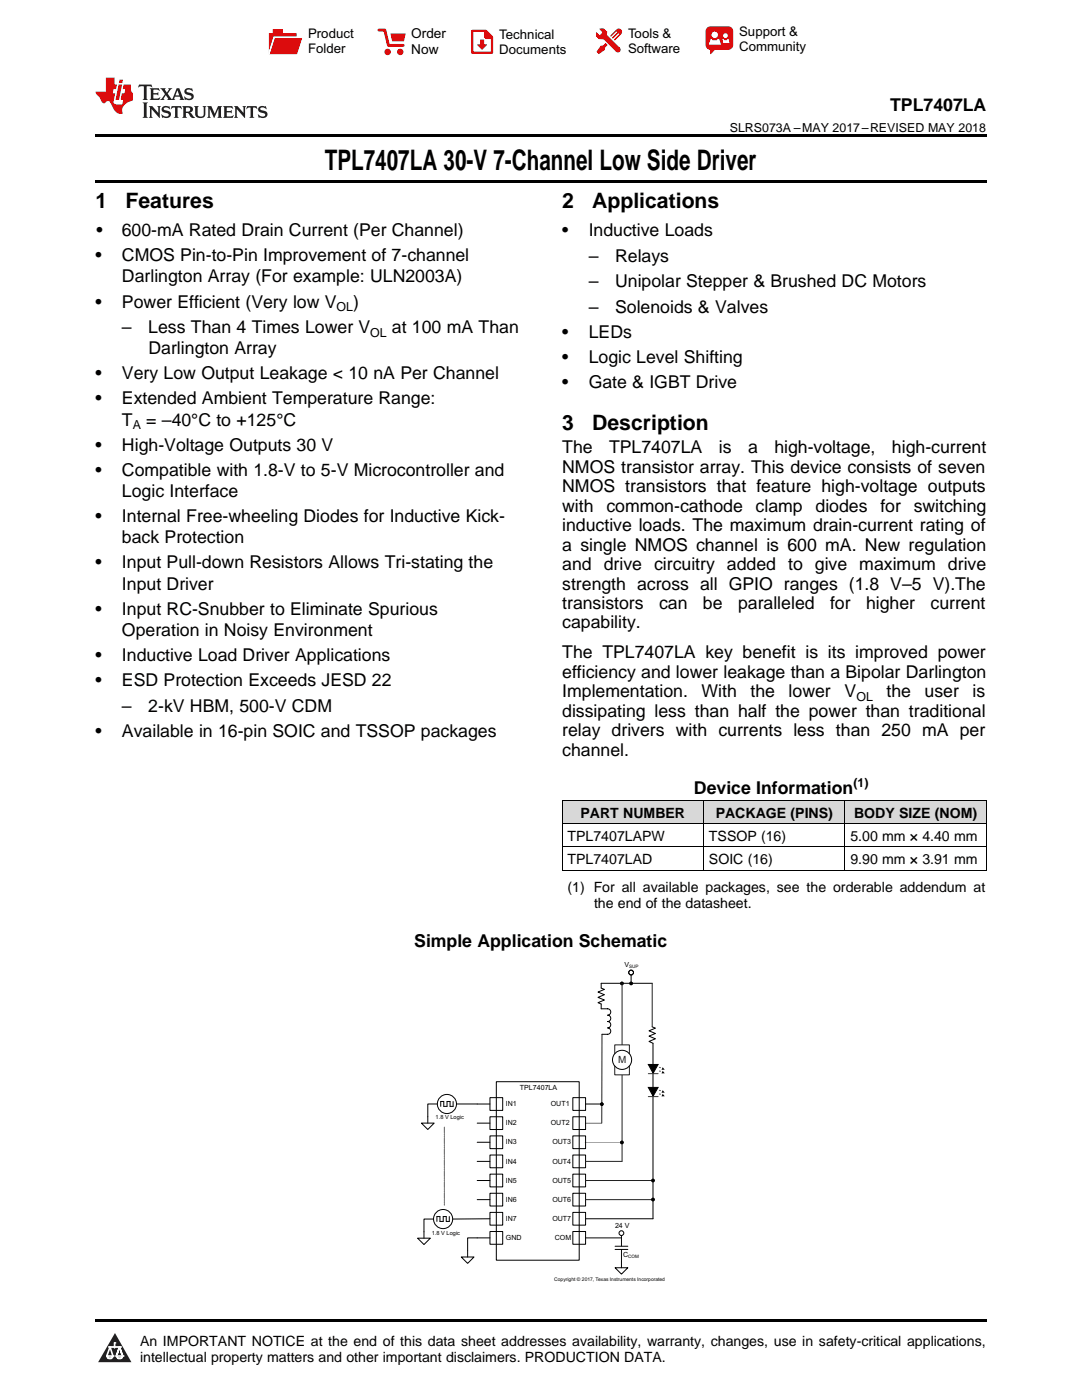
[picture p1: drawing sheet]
<svg xmlns="http://www.w3.org/2000/svg" width="216mm" height="279mm" viewBox="0 0 216 279" stroke-linecap="round" stroke-linejoin="round" font-family="sans-serif">
<defs><g id="words">
<text font-size="5.6" x="64.8" y="33.9">TPL7407LA 30-V 7-Channel Low Side Driver</text>
<g font-size="4.2">
<text x="19" y="41.4">1</text>
<text x="25" y="41.4">Features</text>
<text x="112.2" y="41.4">2</text>
<text x="118.2" y="41.4">Applications</text>
<text x="112.2" y="85.8">3</text>
<text x="118.2" y="85.8">Description</text>
</g>
<g font-size="3.5">
<text x="177.6" y="22.2">TPL7407LA</text>
<text x="19.2" y="47.1">•</text>
<text x="24.3" y="47.1">600-mA Rated Drain Current (Per Channel)</text>
<text x="112.2" y="47.1">•</text>
<text x="117.5" y="47.1">Inductive Loads</text>
<text x="19" y="52.1">•</text>
<text x="24.3" y="52.1">CMOS Pin-to-Pin Improvement of 7-channel</text>
<text x="117.5" y="52.2">–</text>
<text x="122.7" y="52.2">Relays</text>
<text x="24.3" y="56.4">Darlington Array (For example: ULN2003A)</text>
<text x="117.5" y="57.3">–</text>
<text x="122.7" y="57.3">Unipolar Stepper &amp; Brushed DC Motors</text>
<text x="19" y="61.4">•</text>
<text x="24.3" y="61.4">Power Efficient (Very low V</text>
<text x="70.5" y="61.4">)</text>
<text x="117.5" y="62.4">–</text>
<text x="122.7" y="62.4">Solenoids &amp; Valves</text>
<text x="24.3" y="66.5">–</text>
<text x="29.6" y="66.5">Less Than 4 Times Lower V</text>
<text x="29.6" y="70.7">Darlington Array</text>
<text x="78.2" y="66.5">at 100 mA Than</text>
<text x="112.2" y="67.4">•</text>
<text x="117.5" y="67.4">LEDs</text>
<text x="19" y="75.7">•</text>
<text x="24.3" y="75.7">Very Low Output Leakage &lt; 10 nA Per Channel</text>
<text x="112.2" y="72.4">•</text>
<text x="112.2" y="77.4">•</text>
<text x="117.5" y="72.4">Logic Level Shifting</text>
<text x="117.5" y="77.4">Gate &amp; IGBT Drive</text>
<text x="19" y="80.7">•</text>
<text x="24.3" y="80.7">Extended Ambient Temperature Range:</text>
<text x="19" y="90">•</text>
<text x="24.3" y="84.9">T</text>
<text x="24.3" y="90">High-Voltage Outputs 30 V</text>
<text x="29.2" y="84.9">= –40°C to +125°C</text>
<text x="19" y="95">•</text>
<text x="24.3" y="95">Compatible with 1.8-V to 5-V Microcontroller and</text>
<text x="112.2" y="90.5">The</text>
<text x="112.2" y="94.4">NMOS transistor array. This device consists of seven</text>
<text x="121.5" y="90.5">TPL7407LA</text>
<text x="143.4" y="90.5">is</text>
<text x="149.3" y="90.5">a</text>
<text x="154.5" y="90.5">high-voltage,</text>
<text x="178" y="90.5">high-current</text>
<text x="24.3" y="99.2">Logic Interface</text>
<text x="112.2" y="98.2">NMOS transistors that feature high-voltage outputs</text>
<text x="19" y="104.2">•</text>
<text x="24.3" y="104.2">Internal Free-wheeling Diodes for Inductive Kick-</text>
<text x="112.2" y="102.1">with</text>
<text x="112.2" y="106">inductive loads. The maximum drain-current rating of</text>
<text x="121" y="102.1">common-cathode</text>
<text x="150.8" y="102.1">clamp</text>
<text x="162.7" y="102.1">diodes</text>
<text x="175.7" y="102.1">for</text>
<text x="182.3" y="102.1">switching</text>
<text x="19" y="113.5">•</text>
<text x="24.3" y="108.4">back Protection</text>
<text x="24.3" y="113.5">Input Pull-down Resistors Allows Tri-stating the</text>
<text x="112.2" y="109.9">a single NMOS channel is 600 mA. New regulation</text>
<text x="112.2" y="113.8">and drive circuitry added to give maximum drive</text>
<text x="24.3" y="117.7">Input Driver</text>
<text x="112.2" y="117.7">strength across all GPIO ranges (1.8 V–5 V).The</text>
<text x="19" y="122.7">•</text>
<text x="24.3" y="122.7">Input RC-Snubber to Eliminate Spurious</text>
<text x="112.2" y="121.5">transistors</text>
<text x="112.2" y="125.4">capability.</text>
<text x="131.5" y="121.5">can</text>
<text x="140.3" y="121.5">be</text>
<text x="147.3" y="121.5">paralleled</text>
<text x="165.6" y="121.5">for</text>
<text x="172.8" y="121.5">higher</text>
<text x="185.7" y="121.5">current</text>
<text x="19" y="131.9">•</text>
<text x="24.3" y="126.9">Operation in Noisy Environment</text>
<text x="24.3" y="131.9">Inductive Load Driver Applications</text>
<text x="112.2" y="131.4">The TPL7407LA key benefit is its improved power</text>
<text x="19" y="136.9">•</text>
<text x="24.3" y="136.9">ESD Protection Exceeds JESD 22</text>
<text x="112.2" y="135.3">efficiency and lower leakage than a Bipolar Darlington</text>
<text x="24.3" y="142">–</text>
<text x="29.6" y="142">2-kV HBM, 500-V CDM</text>
<text x="112.2" y="139.1">Implementation.</text>
<text x="112.2" y="143">dissipating less than half the power than traditional</text>
<text x="140" y="139.1">With</text>
<text x="149.7" y="139.1">the</text>
<text x="157.4" y="139.1">lower</text>
<text x="168.5" y="139.1">V</text>
<text x="176.9" y="139.1">the</text>
<text x="184.5" y="139.1">user</text>
<text x="194.1" y="139.1">is</text>
<text x="19" y="147">•</text>
<text x="24.3" y="147">Available in 16-pin SOIC and TSSOP packages</text>
<text x="112.2" y="146.9">relay drivers with currents less than 250 mA per</text>
<text x="112.2" y="150.8">channel.</text>
<text x="138.5" y="158.5">Device Information</text>
<text x="82.7" y="188.9">Simple Application Schematic</text>
</g>
<g font-size="2.8">
<text x="113.2" y="167.8">TPL7407LAPW</text>
<text x="115.8" y="163.2">PART NUMBER</text>
<text x="141.5" y="167.8">TSSOP (16)</text>
<text x="142.8" y="163.2">PACKAGE (PINS)</text>
<text x="169.7" y="167.8">5.00 mm × 4.40 mm</text>
<text x="170.4" y="163.2">BODY SIZE (NOM)</text>
<text x="113.2" y="172.5">TPL7407LAD</text>
<text x="141.5" y="172.5">SOIC (16)</text>
<text x="169.7" y="172.5">9.90 mm × 3.91 mm</text>
<text x="113.2" y="178">(1) For all available packages, see the orderable addendum at</text>
<text x="118.5" y="181.2">the end of the datasheet.</text>
<text x="27.9" y="268.6">An IMPORTANT NOTICE at the end of this data sheet addresses availability, warranty, changes, use in safety-critical applications,</text>
<text x="27.9" y="271.8">intellectual property matters and other important disclaimers. PRODUCTION DATA.</text>
</g>
<g font-size="2.7">
<text x="82.1" y="7.7">Order</text>
<text x="82.1" y="10.7">Now</text>
</g>
<g font-size="2.6">
<text x="61.5" y="7.6">Product</text>
<text x="61.5" y="10.6">Folder</text>
<text x="99.6" y="7.8">Technical</text>
<text x="99.6" y="10.8">Documents</text>
<text x="125.3" y="7.6">Tools &amp;</text>
<text x="125.3" y="10.6">Software</text>
<text x="147.5" y="7.2">Support &amp;</text>
<text x="147.5" y="10.2">Community</text>
</g>
<g font-size="2.5">
<text x="145.6" y="26.3">SLRS073A –MAY 2017–REVISED MAY 2018</text>
<text x="67.2" y="62.1">OL</text>
<text x="73.9" y="67.2">OL</text>
<text x="26.5" y="85.7">A</text>
<text x="170.9" y="139.8">OL</text>
<text x="170.3" y="157.1">(1)</text>
</g>
<text font-size="2" fill="#231f20" x="123.4" y="212.2">M</text>
<g font-size="1.4">
<text x="124.6" y="193">V</text>
<text x="100.9" y="220.8">IN1</text>
<text x="103.7" y="217.6">TPL7407LA</text>
<text x="109.9" y="220.8">OUT1</text>
<text x="100.9" y="224.6">IN2</text>
<text x="109.9" y="224.6">OUT2</text>
<text x="100.9" y="228.4">IN3</text>
<text x="100.9" y="232.2">IN4</text>
<text x="110.2" y="228.4">OUT3</text>
<text x="110.2" y="232.2">OUT4</text>
<text x="100.9" y="236">IN5</text>
<text x="100.9" y="239.8">IN6</text>
<text x="110.2" y="236">OUT5</text>
<text x="110.2" y="239.8">OUT6</text>
<text x="100.9" y="243.7">IN7</text>
<text x="110.2" y="243.7">OUT7</text>
<text x="122.7" y="245.1">24 V</text>
<text x="100.9" y="247.5">GND</text>
<text x="110.7" y="247.5">COM</text>
<text x="124.3" y="250.9">C</text>
</g>
<g font-size="1.1">
<text x="86.9" y="223.3">1.8 V Logic</text>
<text x="86.2" y="246.5">1.8 V Logic</text>
</g>
<text font-size="1" x="110.6" y="255.7">Copyright © 2017, Texas Instruments Incorporated</text>
<g font-size=".9">
<text x="125.5" y="193.2">SUP</text>
<text x="125.4" y="251.1">COM</text>
</g>
</g></defs>
<g fill="#d8d8d8">
<path d="M112.2 159.8h28.2v4.6h-28.2z"/>
<path d="M140.4 159.8h28.2v4.6h-28.2z"/>
<path d="M168.6 159.8h28.2v4.6h-28.2z"/>
</g>
<path d="M22.9 266l3.3 5.9h-6.6z" fill="#231f20"/>
<path d="M21.3 270.6h1.2l-.3 .5h-.3a.53 .53 0 0 1-.6-.5z" fill-rule="evenodd" fill="#fff"/>
<path d="M21.3 270.6h1.2l-.3 .5h-.3a.53 .53 0 0 1-.6-.5z" fill="none" stroke="#231f20" stroke-width=".33"/>
<path d="M21.3 270.6l1.2 .1-.3 .4h-.5z" fill="none" stroke="#fff" stroke-width=".33"/>
<path d="M22.9 268.9h.1" fill="none" stroke="#fff" stroke-width=".33"/>
<path d="M22.9 268v.9z" fill="#fff"/>
<path d="M22.9 268v.9z" fill="none" stroke="#fff" stroke-width=".33"/>
<circle cx="22.9" cy="268" r=".16" fill="#fff"/>
<path d="M21.8 268.8h.1" fill="none" stroke="#fff" stroke-width=".33"/>
<path d="M21.8 268.8h2.2z" fill="#fff"/>
<path d="M21.8 268.8h2.2z" fill="none" stroke="#fff" stroke-width=".33"/>
<circle cx="24" cy="268.8" r=".16" fill="#fff"/>
<path d="M23.2 270.6h.1" fill="none" stroke="#fff" stroke-width=".33"/>
<path d="M23.8 268.8l-.6 1.8z" fill="#fff"/>
<path d="M23.8 268.8l-.6 1.8z" fill="none" stroke="#fff" stroke-width=".33"/>
<path d="M23.8 268.8l.7 1.8z" fill="#fff"/>
<path d="M23.8 268.8l.7 1.8z" fill="none" stroke="#fff" stroke-width=".33"/>
<path d="M24.4 270.6h.1" fill="none" stroke="#fff" stroke-width=".33"/>
<circle cx="21.3" cy="270.6" r=".16" fill="#fff"/>
<path d="M22 268.8l-.7 1.8z" fill="#fff"/>
<path d="M22 268.8l-.7 1.8z" fill="none" stroke="#fff" stroke-width=".33"/>
<path d="M22 268.8l.5 1.8z" fill="#fff"/>
<path d="M22 268.8l.5 1.8z" fill="none" stroke="#fff" stroke-width=".33"/>
<circle cx="22.5" cy="270.6" r=".16" fill="#fff"/>
<path d="M23.3 270.6h1.2a.63 .63 0 0 1-.6 .5 .63 .63 0 0 1-.6-.5z" fill-rule="evenodd" fill="#fff"/>
<path d="M23.3 270.6h1.2a.63 .63 0 0 1-.6 .5 .63 .63 0 0 1-.6-.5z" fill="none" stroke="#231f20" stroke-width=".33"/>
<path d="M23.3 270.6h1.2l-.4 .5h-.5z" fill="none" stroke="#fff" stroke-width=".33"/>
<path d="M23.2 270.6h.1" fill="none" stroke="#fff" stroke-width=".33"/>
<circle cx="24.5" cy="270.6" r=".16" fill="#fff"/>
<path d="M19 263.2h177.8v.5h-177.8z" fill="#000"/>
<g fill="none" stroke="#000" stroke-width=".2">
<path d="M90.4 219.8v1h-.6v-1h-.6v1h-.6v-1h-.7v1M97.8 219.1h2.5v2.5h-2.5zM99 215.9h16.6v35.6h-16.6zM114.3 219.1h2.5v2.5h-2.5zM120 201.3h1.2a.64 .64 0 0 1 .7 .7 .64 .64 0 0 1-.7 .6 .64 .64 0 0 1 .7 .6 .64 .64 0 0 1-.7 .7 .64 .64 0 0 1 .7 .6 .64 .64 0 0 1-.7 .6 .64 .64 0 0 1 .7 .7 .64 .64 0 0 1-.7 .6h-1.1v17.7M84.1 224.1h2.5l-1.2 1.3zM87.3 220.3h-1.9v3.8M95.2 220.3h2.6M95.2 228h2.6M95.2 231.8h2.6M95.2 235.6h2.6M97.8 222.9h2.5v2.5h-2.5z"/>
<path d="M97.8 226.7h2.5v2.5h-2.5zM97.8 230.5h2.5v2.6h-2.5zM97.8 234.3h2.5v2.6h-2.5zM97.8 238.1h2.5v2.6h-2.5zM114.3 222.9h2.5v2.5h-2.5zM114.3 226.7h2.5v2.5h-2.5zM114.3 230.5h2.5v2.6h-2.5zM114.3 234.3h2.5v2.6h-2.5zM114.3 238.1h2.5v2.6h-2.5zM116.8 224.1h3.2M116.8 220.3h3.3M116.8 228h7.3"/>
<path d="M92 250.9h2.6l-1.3 1.2zM97.8 242h2.5v2.5h-2.5zM97.8 245.8h2.5v2.5h-2.5zM97.8 247h-4.5v3.9M97.8 243.2l-7.5 .1M114.3 242h2.5v2.5h-2.5zM114.3 245.8h2.5v2.5h-2.5zM116.8 243.2h13.5M116.8 247h7.2"/>
<circle cx="89.2" cy="220.3" r="1.91"/>
</g>
<circle cx="124" cy="246.1" r=".48" fill="#fff"/>
<g fill="none" stroke="#000" stroke-width=".2">
<path d="M130.1 196.2h-10.1v1l.6 .3-1.3 .5 1.3 .5-1.3 .5 1.3 .6-1.3 .5 .7 .3v.9M130.1 204.9l.7 .3-1.3 .5 1.3 .6-1.3 .5 1.3 .5-1.3 .5 .8 .4v35M91.1 220.3h4.1M95.2 239.4h2.6"/>
<circle cx="124" cy="246.1" r=".48"/>
</g>
<circle cx="125.9" cy="194.1" r=".48" fill="#fff"/>
<g fill="none" stroke="#000" stroke-width=".2">
<path d="M125.9 194.6v1.7M95.2 224.1h2.6M83.3 247.1h2.6l-1.3 1.3zM86.5 243.3h-1.9v3.8M89.6 242.8v1h-.6v-1h-.6v1h-.6v-1h-.6v1M122.7 249.4h2.6M122.7 248.7h2.6M124 246.6v2.1M124 249.4v2.3"/>
<circle cx="125.9" cy="194.1" r=".48"/>
<circle cx="125.9" cy="196.3" r=".25"/>
<circle cx="88.4" cy="243.3" r="1.91"/>
</g>
<circle cx="125.9" cy="196.3" r=".25" fill="#000"/>
<path d="M122.7 253h2.6l-1.3 1.3z" fill="#fff"/>
<g fill="none" stroke="#000" stroke-width=".2">
<path d="M122.7 253h2.6l-1.3 1.3zM124 251.7v1.3"/>
<circle cx="124.1" cy="196.3" r=".25"/>
<circle cx="120.1" cy="220.4" r=".25"/>
</g>
<path d="M88.6 225v15.5" fill="none" stroke="#000" stroke-width=".2" stroke-dasharray=".7 .1 .1 .1 .1 .1"/>
<g fill="#000">
<circle cx="124.1" cy="196.3" r=".25"/>
<circle cx="120.1" cy="220.4" r=".25"/>
</g>
<path d="M124.1 196.2v35.6" fill="none" stroke="#231f20" stroke-width=".2"/>
<path d="M122.7 208.5h2.9v6h-2.9z" fill-rule="evenodd" fill="#fff"/>
<path d="M122.7 208.5h2.9v6h-2.9z" fill="none" stroke="#231f20" stroke-width=".2"/>
<circle cx="124.1" cy="211.5" r="1.91" fill="#fff"/>
<g fill="none" stroke="#000" stroke-width=".2">
<path d="M112.2 159.7h84.6M112.2 159.7v14M140.4 159.7v14M168.6 159.7v14M196.8 159.7v14M112.2 173.7h84.6M112.2 169h84.6M112.2 164.4h84.6M129.4 212.4h1.9l-1 1.8zM129.4 217h1.9l-1 1.8zM131.6 213.7l.2 .1M131.6 213l.2 .1"/>
<path d="M131.6 218.3l.2 .1M131.6 217.6l.2 .1"/>
<circle cx="124.1" cy="211.5" r="1.91"/>
<circle cx="124.1" cy="228" r=".25"/>
<circle cx="130.3" cy="239.4" r=".25"/>
<circle cx="130.3" cy="235.6" r=".25"/>
</g>
<path d="M130.1 196.2v8.7M116.8 231.8h7.3M116.8 235.6h13.5M116.8 239.4h13.5" fill="none" stroke="#231f20" stroke-width=".2"/>
<g fill="#000">
<path d="M132.2 213.7l.4 .5h-.6zM132.2 213l.4 .5h-.6zM132.2 218.3l.4 .5h-.6zM132.2 217.6l.4 .5h-.6z"/>
<path d="M129.4 212.4h1.9l-1 1.8z" fill-rule="evenodd"/>
<path d="M129.4 217h1.9l-1 1.8z" fill-rule="evenodd"/>
<circle cx="124.1" cy="228" r=".25"/>
<circle cx="130.3" cy="239.4" r=".25"/>
<circle cx="130.3" cy="235.6" r=".25"/>
</g>
<path d="M129.4 214.3h1.9M129.4 218.9h1.9" fill="none" stroke="#383336" stroke-width=".2"/>
<path d="M19 35.9h177.8v.5h-177.8zM19 26.8h177.8v.6h-177.8zM112.2 173.7h.1zM168.5 173.7h.1zM196.7 173.7h.1z" fill="#000"/>
<path d="M27.7 16.9l-.1 .6 .6-.3h.5v.2v2.2l-.2 .4h1l-.2-.4v-2.2v-.2h.5l.6 .3-.2-.6zM29.9 17.6l.2 .4v1.6l-.2 .4h1.9l.1-.6a1.09 1.09 0 0 1-1.3 .1v-.6h.6l.4 .2v-.7l-.2 .2h-.8v-.6l.2-.1a1.01 1.01 0 0 1 1 .3l-.1-.6zM32 17.6l.9 1.2-1 1.2h.9l-.2-.3 .5-.7 .5 .7-.3 .3h1.7l-.2-.3 .1-.4h1l.1 .4-.2 .3h1l-.3-.4-.7-2h-.5l-1 2.2-.8-1.1 .9-1.1h-.9l.2 .2-.4 .7-.4-.7 .2-.2zM35.4 18l.4 1h-.8zM37 17.7a.66 .66 0 0 0-.2 .8 .66 .66 0 0 0 .6 .4l.7 .2 .1 .2a.8 .8 0 0 1-.7 .4 .8 .8 0 0 1-.7-.5l.1 .8 .2-.2a.94 .94 0 0 0 1.1 .1 .94 .94 0 0 0 .4-.9 1.48 1.48 0 0 0-1.3-.6v-.4a1.1 1.1 0 0 1 1.2 .2l-.2-.6-.2 .1-.5-.1zM28.5 20.4l.2 .4v2.3l-.2 .4h1l-.2-.4v-2.3l.2-.4zM29.7 21.2l.2 .4v1.5l-.2 .4h.8l-.3-.4 .1-1.3 1.6 1.8v-2l.2-.4h-.7l.2 .2v1.1l-1.2-1.3zM32.5 21.3a.66 .66 0 0 0-.2 .8 .66 .66 0 0 0 .6 .4l.6 .2 .2 .2a.8 .8 0 0 1-.8 .4 .8 .8 0 0 1-.7-.5l.2 .7 .2-.1a.94 .94 0 0 0 1 .1 .94 .94 0 0 0 .5-1 1.47 1.47 0 0 0-1.3-.6l-.1-.3a1.1 1.1 0 0 1 1.3 .2l-.2-.6-.2 .1-.5-.2zM34.3 21.2l-.2 .6a.64 .64 0 0 1 .8-.3v1.6l-.2 .4h1l-.3-.4 .1-1.6a.66 .66 0 0 1 .8 .3l-.2-.6zM36.3 21.2l.3 .4v1.5l-.3 .4h1l-.2-.2v-.7h.5l.1 .1a.8 .8 0 0 0 1.2 .7l-1-1a.62 .62 0 0 0 .6-.5 .62 .62 0 0 0-.6-.7zM37.1 21.5h.1a.48 .48 0 0 1 .6 0 .48 .48 0 0 1 .1 .6l-.2 .1-.6 .1zM38.7 21.2l.2 .2a2.29 2.29 0 0 0 .4 2 1.05 1.05 0 0 0 1.7-.7v-1.3l.2-.2h-.8l.2 .4v1.1a.61 .61 0 0 1-.6 .6 .61 .61 0 0 1-.6-.6v-1.1l.3-.4zM41.3 21.2l.3 .4v1.5l-.3 .4h.8l-.2-.4v-1.4l.8 1.9 .9-1.9v1.4l-.2 .4h.9l-.2-.4v-1.5l.2-.4h-.8l-.7 1.5-.6-1.5zM44.5 21.2l.2 .4v1.5l-.2 .4h1.9l.2-.6a1.1 1.1 0 0 1-1.4 .2v-.7h.6l.4 .2v-.6l-.2 .1-.8 .1v-.6l.2-.1a1.02 1.02 0 0 1 1.1 .2l-.2-.5zM46.7 21.2l.2 .4v1.5l-.2 .4h.8l-.3-.4 .1-1.3 1.6 1.8v-2l.2-.4h-.7l.2 .2v1.1l-1.2-1.3zM49.3 21.2l-.1 .6a.64 .64 0 0 1 .8-.3v1.6l-.3 .4h1l-.2-.4v-1.6a.66 .66 0 0 1 .8 .3l-.1-.6zM51.7 21.3a.66 .66 0 0 0-.2 .7 .66 .66 0 0 0 .7 .5l.6 .2 .1 .2a.8 .8 0 0 1-.7 .4 .8 .8 0 0 1-.7-.5l.1 .7 .2-.1a.94 .94 0 0 0 1.1 .1 .94 .94 0 0 0 .4-1 1.48 1.48 0 0 0-1.2-.6l-.1-.3a1.1 1.1 0 0 1 1.2 .2l-.2-.6-.1 .1-.6-.2z" fill="#231f20"/>
<path d="M21.1 15.5v2.8h-2v.4l.9 .9a.96 .96 0 0 0 1 1 .59 .59 0 0 1 .5-.4 .59 .59 0 0 1 .5 .3l.4 .8a1.61 1.61 0 0 0 2.1 1.3 1.63 1.63 0 0 1 1.1-2.2l.9-.3v-1.5a1.6 1.6 0 0 1-.4-1.7h-1.4l-.2 .9h.5l-.2 .8h-.5l-.2 1v.3h.5l-.2 .9h-.7a.74 .74 0 0 1-1-.6l.3-1.6h-.5l.2-.8h.5l.1-.9h-.4v-1.4zM23.7 16.9l-.7 3h.8l.6-3zM23.8 15.9l-.1 .7h.7l.2-.7z" fill="#ee1d23"/>
<g fill="#d60000">
<path d="M54.4 5.8h2v.8h2.8v4.2h-5.5v-4.2h.7z" fill-rule="evenodd"/>
<path d="M54.7 7.5h5.6l-1 3.3h-5.6z" fill-rule="evenodd"/>
</g>
<path d="M54.6 7.4h5.8l-.1 .1h-5.5l-1.1 3.3z" fill-rule="evenodd" fill="#fff"/>
<path d="M54.6 7.4h5.8l-.1 .1h-5.5l-1.1 3.3z" fill="none" stroke="#fff" stroke-width=".2"/>
<path d="M75.6 6h1.2l.7 3.1h3" fill="none" stroke="#d60000" stroke-width=".56"/>
<g fill="#d60000">
<path d="M77.9 6.7h3.1l-.4 1.5h-2.3z" fill-rule="evenodd"/>
<circle cx="77.3" cy="10.4" r=".64"/>
<circle cx="79.9" cy="10.4" r=".64"/>
</g>
<path d="M94.2 6.2h2.7l1.3 1.2v3.1h-4z" fill="none" stroke="#d60000" stroke-width=".44"/>
<g fill="#d60000">
<path d="M95.8 7.9h.8v1h.6l-1 1.1-1-1v-.1h.6z" fill-rule="evenodd"/>
<path d="M96.6 6.2h.3l1.3 1.2v.4h-1.3l-.3-.4z" fill-rule="evenodd"/>
<path d="M119.6 5.7h.9l.6 .6 .1 .7 2.5 2.5-.8 .8-2.3-2.3-1.1-.2-.6-.6v-.8l.7 .6 .5-.4v-.2l-.4-.5z" fill-rule="evenodd"/>
<path d="M119.9 9.1h.4l.5-.5 .4 .4-.5 .5v.4l-1.2 .9-.5-.5z" fill-rule="evenodd"/>
<path d="M123 5.9a.67 .67 0 0 1 .9 0 .67 .67 0 0 1 0 .9z" fill-rule="evenodd"/>
<path d="M123 5.9l.9 .9-1.2 1.2h-.2l.1-.2 .9-.9 .1-.2h-.3l-.9 1h-.2v-.2l.9-1 .1-.2h-.3l-.9 1h-.2v-.2z" fill-rule="evenodd"/>
<circle cx="123.3" cy="9.9" r=".54"/>
</g>
<path d="M121.1 6.3l-.1 .7" fill="none" stroke="#d60000" stroke-width=".2"/>
<g fill="#d60000">
<path d="M141.1 5.5l.6-.2h3.6a.95 .95 0 0 1 1 .9v2.8a.95 .95 0 0 1-1 .9h-3.6a.95 .95 0 0 1-.9-.9v-2.8z" fill-rule="evenodd"/>
<path d="M141.7 9.9h.9l-.7 .9h-.2z" fill-rule="evenodd"/>
</g>
<g fill="#fff">
<path d="M144.3 8.6h1.3z"/>
<path d="M141.8 7.8h.3l.1 .2h.8l.2-.2h.3l.4 1.1h-2.5z" fill-rule="evenodd"/>
<path d="M144.2 7.8h.2l.2 .2h.4l.2-.2h.2l.2 .8h-1.3z" fill-rule="evenodd"/>
<circle cx="142.6" cy="6.9" r=".65"/>
<circle cx="144.8" cy="7.1" r=".48"/>
</g>
<use href="#words"/>
</svg>
